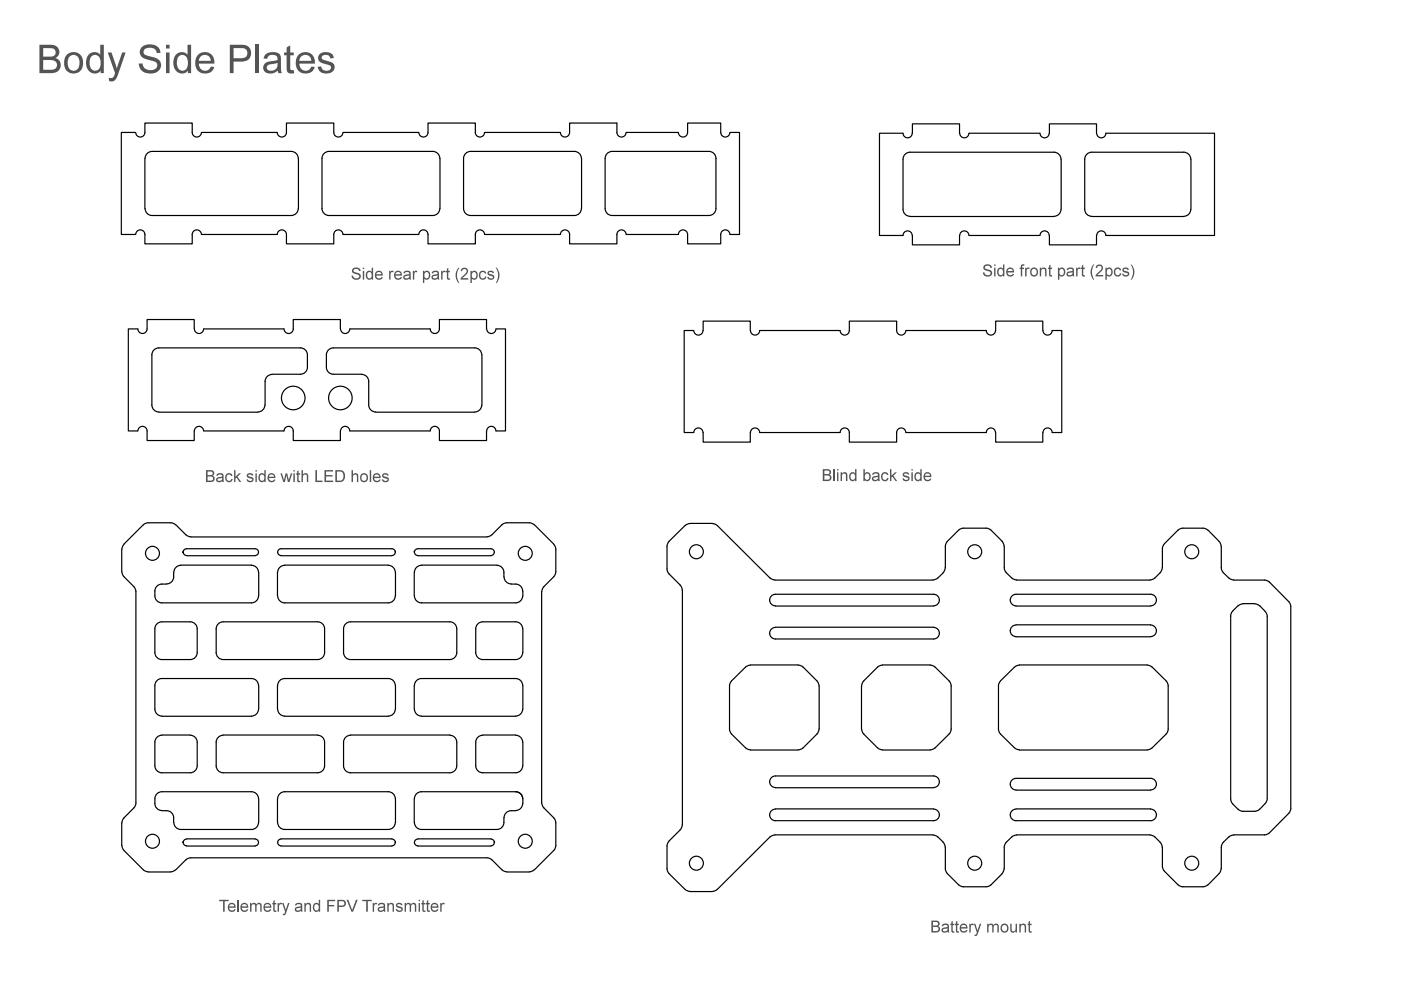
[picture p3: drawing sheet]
<svg xmlns="http://www.w3.org/2000/svg" width="297mm" height="210mm" viewBox="0 0 297 210" stroke-linecap="round" stroke-linejoin="round" font-family="sans-serif">
<g fill="none" stroke="#000" stroke-width=".25">
<path d="M28.7 28.1h-3v21.6h3M58.7 28.1h-16a.97 .97 0 0 1-1 1 .97 .97 0 0 1-.9-1v-2h-10.1v2a.97 .97 0 0 1-1 1 .97 .97 0 0 1-.9-1M63.2 33.6a1.48 1.48 0 0 0-1.4-1.5h-29.6a1.57 1.57 0 0 0-1.5 1.5l.1 10.6a1.48 1.48 0 0 0 1.4 1.5h29.6a1.48 1.48 0 0 0 1.4-1.5M63.3 33.6v10.6M72.7 28.1a.97 .97 0 0 1-1 1 .97 .97 0 0 1-.9-1v-2h-10.1v2a.97 .97 0 0 1-.9 1 .97 .97 0 0 1-1-1M72.8 28.1h16a.97 .97 0 0 0 1 1 .97 .97 0 0 0 .9-1v-2h10.1v2a.97 .97 0 0 0 1 1 .97 .97 0 0 0 .9-1M93.2 33.6a1.48 1.48 0 0 0-1.4-1.5h-22a1.48 1.48 0 0 0-1.5 1.5v10.6a1.48 1.48 0 0 0 1.5 1.5h22a1.48 1.48 0 0 0 1.4-1.5M93.3 33.6v10.6M102.8 28.1h16M123.3 33.6a1.48 1.48 0 0 0-1.5-1.5h-22a1.48 1.48 0 0 0-1.5 1.5v10.6a1.48 1.48 0 0 0 1.5 1.5h22a1.48 1.48 0 0 0 1.5-1.5M123.3 33.6v10.6M128.6 32.7l.7-.5 .5-.1h20.5a1.48 1.48 0 0 1 1.5 1.5v10.6a1.48 1.48 0 0 1-1.5 1.5h-20.5a1.48 1.48 0 0 1-1.5-1.5v-10.6z"/>
<path d="M132.7 28.1a.97 .97 0 0 1-.9 1 .97 .97 0 0 1-1-1v-2h-10v2a.97 .97 0 0 1-1 1 .97 .97 0 0 1-1-1M132.8 28.1h11M143.8 28.1a.97 .97 0 0 0 1 1 .97 .97 0 0 0 1-1v-2h7v2a.97 .97 0 0 0 1 1 .97 .97 0 0 0 1-1h2v21.6h-2a1 1 0 0 0-1-1 1 1 0 0 0-1 1v2h-7v-2a.97 .97 0 0 0-1-1 .97 .97 0 0 0-1 1M193.4 28.3a.97 .97 0 0 1-1 .9 .97 .97 0 0 1-.9-.9h-5v21.6h5a.97 .97 0 0 1 .9-.9 .97 .97 0 0 1 1 .9M193.4 28.3v-2h10v2M220.5 28.3h-15.1a.97 .97 0 0 1-.9 .9 .97 .97 0 0 1-1-.9M222.4 28.3a.97 .97 0 0 1-.9 .9 .97 .97 0 0 1-1-.9M222.5 28.3v-2h10v2M224.9 33.8a1.48 1.48 0 0 0-1.4-1.5h-30.6a1.48 1.48 0 0 0-1.4 1.5v10.6a1.48 1.48 0 0 0 1.4 1.5M225 33.8v10.6M232.5 28.3a.97 .97 0 0 0 1 .9 .97 .97 0 0 0 1-.9h23v21.6h-23a.97 .97 0 0 0-1-.9 .97 .97 0 0 0-1 .9M252.5 33.8a1.48 1.48 0 0 0-1.5-1.5h-19.5a1.48 1.48 0 0 0-1.5 1.5v10.6a1.48 1.48 0 0 0 1.5 1.5"/>
<path d="M252.5 33.8v10.6M58.7 49.7h-16a.97 .97 0 0 0-1-1 .97 .97 0 0 0-.9 1v2h-10.1v-2a.97 .97 0 0 0-1-1 .97 .97 0 0 0-.9 1M72.7 49.7a.97 .97 0 0 0-1-1 .97 .97 0 0 0-.9 1v2h-10.1v-2a.97 .97 0 0 0-.9-1 .97 .97 0 0 0-1 1M72.8 49.7h16a.97 .97 0 0 1 1-1 .97 .97 0 0 1 .9 1v2h10.1v-2a.97 .97 0 0 1 1-1 .97 .97 0 0 1 .9 1M102.8 49.7h16M132.7 49.7a.97 .97 0 0 0-.9-1 .97 .97 0 0 0-1 1v2h-10v-2a.97 .97 0 0 0-1-1 .97 .97 0 0 0-1 1M132.8 49.7h11M192.9 45.9h30.6M193.4 49.9v2h10v-2M220.5 49.9h-15.1a.97 .97 0 0 0-.9-.9 .97 .97 0 0 0-1 .9M222.4 49.9a.97 .97 0 0 0-.9-.9 .97 .97 0 0 0-1 .9M222.5 49.9v2h10v-2"/>
<path d="M224.9 44.4a1.48 1.48 0 0 1-1.4 1.5M231.5 45.9h19.5M252.5 44.4a1.48 1.48 0 0 1-1.5 1.5M29.2 69.7h-2v21.7h2M41.2 69.7v-2h-10v2a.97 .97 0 0 1-1 1 .97 .97 0 0 1-1-1M43.2 69.7a.97 .97 0 0 1-1 1 .97 .97 0 0 1-1-1M43.2 69.7h17M57.7 79.4a1.48 1.48 0 0 0-1.5 1.5v5a1.48 1.48 0 0 1-1.5 1.4M57.7 79.3h6a1.48 1.48 0 0 0 1.5-1.4v-2.7a1.48 1.48 0 0 0-1.5-1.4h-30a1.48 1.48 0 0 0-1.5 1.4v10.7a1.48 1.48 0 0 0 1.5 1.4M72.2 69.7v-2h-10v2a.97 .97 0 0 1-1 1 .97 .97 0 0 1-1-1M74.2 69.7a.97 .97 0 0 1-1 1 .97 .97 0 0 1-1-1M74.2 69.7h17"/>
<path d="M76.7 79.4a1.48 1.48 0 0 1 1.5 1.5v5a1.48 1.48 0 0 0 1.5 1.4M102.1 75.2a1.48 1.48 0 0 0-1.4-1.4h-30a1.48 1.48 0 0 0-1.5 1.4v2.7a1.48 1.48 0 0 0 1.5 1.4h6M102.2 75.2v10.7M103.2 69.7v-2h-10v2a.97 .97 0 0 1-1 1 .97 .97 0 0 1-1-1M103.2 69.7a1 1 0 0 0 1 1 1 1 0 0 0 1-1h2v21.7h-2.1a.97 .97 0 0 0-.9-1 .97 .97 0 0 0-1 1M147.1 70.1h-2v21.6h2M149 70.1a.97 .97 0 0 1-.9 .9 .97 .97 0 0 1-1-.9M149.1 70.1v-2h10v2M178.1 70.1h-17a.97 .97 0 0 1-1 .9 .97 .97 0 0 1-1-.9M192.1 70.1a.97 .97 0 0 1-1 .9 .97 .97 0 0 1-1-.9v-2h-10v2a.97 .97 0 0 1-1 .9 .97 .97 0 0 1-1-.9M192.1 70.1h17a.97 .97 0 0 0 1 .9 .97 .97 0 0 0 1-.9M211.1 70.1v-2h10v2"/>
<path d="M221.1 70.1a.97 .97 0 0 0 1 .9 .97 .97 0 0 0 1-.9h2v21.6h-2a.97 .97 0 0 0-1-1 .97 .97 0 0 0-1 1M33.7 87.4h21M41.2 91.4v2h-10v-2a.97 .97 0 0 0-1-1 .97 .97 0 0 0-1 1M43.2 91.4a.97 .97 0 0 0-1-1 .97 .97 0 0 0-1 1M43.2 91.4h17M72.2 91.4v2h-10v-2a.97 .97 0 0 0-1-1 .97 .97 0 0 0-1 1M74.2 91.4a.97 .97 0 0 0-1-1 .97 .97 0 0 0-1 1M74.2 91.4h17M79.7 87.4h21M102.1 85.9a1.48 1.48 0 0 1-1.4 1.4M103.2 91.4v2h-10v-2a.97 .97 0 0 0-1-1 .97 .97 0 0 0-1 1M149 91.7a.97 .97 0 0 0-.9-1 .97 .97 0 0 0-1 1"/>
<path d="M149.1 91.7v2h10v-2M178.1 91.7h-17a.97 .97 0 0 0-1-1 .97 .97 0 0 0-1 1M192.1 91.7a.97 .97 0 0 0-1-1 .97 .97 0 0 0-1 1v2h-10v-2a.97 .97 0 0 0-1-1 .97 .97 0 0 0-1 1M192.1 91.7h17a.97 .97 0 0 1 1-1 .97 .97 0 0 1 1 1M211.1 91.7v2h10v-2M25.8 116.5v4.7M26.3 115.4l-.3 .5-.1 .6M37.2 111.3l-.5-.3-.5-.2-5.3 .2-4.6 4.4M37.3 111.3l2.3 2.3 .9 .2M38.8 117.1h.1M39.6 117.8a.72 .72 0 0 1-.8-.7 .72 .72 0 0 1 .8-.8h14.5a.72 .72 0 0 1 .7 .8 .72 .72 0 0 1-.7 .7M39.6 117.8h14.5"/>
<path d="M40.5 113.8h62.7M59.6 117.8a.72 .72 0 0 1-.7-.7 .72 .72 0 0 1 .7-.8h23.5a.72 .72 0 0 1 .7 .8 .72 .72 0 0 1-.7 .7M59.6 117.8h23.5M83.8 117.1h.1M87.8 117.1h.1M88.6 117.8a.72 .72 0 0 1-.7-.7 .72 .72 0 0 1 .7-.8h15.5a.72 .72 0 0 1 .7 .8 .72 .72 0 0 1-.7 .7M88.6 117.8h15.5M104.3 113.4l-.5 .3-.6 .1M113.3 111.3l-.5-.3-.6-.2-5 .1-.8 .4-2.1 2.1M113.3 111.3l4.1 4.1M117.4 115.4l.3 .5 .1 .6v5l-.4 .8-2.1 2.1M141.9 114.8l-.4 .5-.1 .5v4.8l.1 .6 .4 .5"/>
<path d="M145.2 111.4l-3.4 3.4M145.2 111.4l1.1-.4h4.7l.6 .1 .5 .3M152.1 111.4l11.1 11.1M200.9 114.8l2.6-2.6 .8-.2 5.3 .1 2.9 2.7M200.9 114.8l-.4 .5-.1 .5v4.6l-.4 1M212.4 114.8l.4 .5 .1 .5M212.9 115.8l.1 4.9 .4 .7 1.1 1.1M256.1 112.4l-.5-.3-.6-.1h-4.2l-.6 .1-.4 .3-2.9 2.9-.3 .5-.1 4.6M256.1 112.4l2.4 2.4M258.5 114.8l.3 .5 .1 .5M258.9 115.8l.1 4.9 .4 .7 1.1 1.1M25.9 121.2l.2 .8 2.3 2.4"/>
<path d="M28.4 124.4l.3 .5 .1 .5v44.8l-.1 .6-.3 .5M33.1 132.4l.7-.5 .5-.1h6a1.48 1.48 0 0 1 1.5 1.5v5.1a1.48 1.48 0 0 1-1.5 1.4h-6a1.48 1.48 0 0 1-1.5-1.4v-5.1zM46.1 132.4l.7-.5 .5-.1h20a1.48 1.48 0 0 1 1.5 1.5v5.1a1.48 1.48 0 0 1-1.5 1.4h-20a1.48 1.48 0 0 1-1.5-1.4v-5.1zM54.8 121.3a1.55 1.55 0 0 0-1.5-1.5l-15 .1a1.48 1.48 0 0 0-1.4 1.4 2.01 2.01 0 0 1-1.1 2.4l-.5 .1a2.04 2.04 0 0 0-2.4 1.1 2.15 2.15 0 0 0 .9 2.8l19.5 .1a1.48 1.48 0 0 0 1.5-1.5M54.8 121.3v5M58.8 121.3v5M73.1 132.4l.8-.5 .4-.1h21.1a1.48 1.48 0 0 1 1.4 1.5v5.1a1.48 1.48 0 0 1-1.4 1.4h-21.1a1.48 1.48 0 0 1-1.5-1.4v-5.1zM83.8 126.3a1.48 1.48 0 0 1-1.5 1.5h-21.9a1.48 1.48 0 0 1-1.5-1.5M83.8 121.3a1.48 1.48 0 0 0-1.5-1.4l-21.9-.1a1.57 1.57 0 0 0-1.5 1.5M83.8 121.3v5M87.8 121.3v5M87.9 121.3a1.55 1.55 0 0 1 1.5-1.5l16 .1a1.48 1.48 0 0 1 1.4 1.4 2.01 2.01 0 0 0 1.1 2.4l.5 .1a1.93 1.93 0 0 1 2.3 1.1 2.15 2.15 0 0 1-.9 2.8l-20.4 .1a1.48 1.48 0 0 1-1.5-1.5"/>
<path d="M101.2 132.4l.7-.5 .4-.1h7a1.55 1.55 0 0 1 1.6 1.5l-.1 5.1a1.48 1.48 0 0 1-1.5 1.4h-7a1.48 1.48 0 0 1-1.4-1.4v-5.1zM115.3 124.4l-.5 1 .1 44.8 .1 .6 .3 .5M141.8 121.7l2.4 2.4M144.2 124.1l.3 .4 .1 .6M144.7 125.1v49.8M163.2 122.5l1.1 .5h33.5l.6-.2 .5-.3M164.4 128.5h33.5M164.4 133h33.5M164.4 128.5a1.23 1.23 0 0 1-1.2-1.3 1.23 1.23 0 0 1 1.2-1.2h33.5a1.23 1.23 0 0 1 1.3 1.2 1.23 1.23 0 0 1-1.3 1.3M164.4 133a1.23 1.23 0 0 0-1.2 1.3 1.23 1.23 0 0 0 1.2 1.2h33.5a1.23 1.23 0 0 0 1.3-1.2 1.23 1.23 0 0 0-1.3-1.3M200 121.4l-1.1 1.1M214.5 122.5l1 .5h28.3l.6-.2 .5-.3"/>
<path d="M215.4 128.5h28.6M215.4 132.5h28.6M215.4 135h28.6M215.4 132.5a1.23 1.23 0 0 0-1.2 1.2 1.23 1.23 0 0 0 1.2 1.3M215.4 128.5a1.23 1.23 0 0 1-1.2-1.3 1.23 1.23 0 0 1 1.2-1.2h28.6a1.23 1.23 0 0 1 1.2 1.2 1.23 1.23 0 0 1-1.2 1.3M244 132.5a1.23 1.23 0 0 1 1.2 1.2 1.23 1.23 0 0 1-1.2 1.3M246.4 120.4l-.2 .8-1.3 1.3M260.5 122.5l1.1 .5h6.5l.5 .1 .5 .3M262.5 128.4l-1.3 1.4-.3 .8 .1 39.1 .4 .7 1.6 1.5 3 .1 .6-.1 .5-.3M262.5 128.5l1.1-.5 2.7 .1 .8 .4M267.1 128.4l1.3 1.5 .3 .8v38.6l-.3 .8-1.3 1.5M269.1 123.4l4.1 4.2 .4 .5 .1 .5v42.8l-.1 .5-.4 .5-4.1 4.2"/>
<path d="M34.3 155.9a1.48 1.48 0 0 0-1.5 1.5v5a1.48 1.48 0 0 0 1.5 1.4h6a1.48 1.48 0 0 0 1.5-1.4v-5a1.48 1.48 0 0 0-1.5-1.5M34.3 151.9h19M34.3 155.8h6M47.3 155.9a1.48 1.48 0 0 0-1.5 1.5v5a1.48 1.48 0 0 0 1.5 1.4h20a1.48 1.48 0 0 0 1.5-1.4v-5a1.48 1.48 0 0 0-1.5-1.5M47.3 155.8h20M54.8 145.3a1.48 1.48 0 0 0-1.5-1.4h-19a1.48 1.48 0 0 0-1.5 1.4v5a1.48 1.48 0 0 0 1.5 1.5M54.8 150.3a1.48 1.48 0 0 1-1.5 1.5M54.8 145.3v5M58.8 145.3v5M58.9 150.3a1.48 1.48 0 0 0 1.5 1.5M60.4 151.9h21.9M74.3 155.9a1.48 1.48 0 0 0-1.5 1.5v5a1.48 1.48 0 0 0 1.5 1.4h21.1a1.48 1.48 0 0 0 1.4-1.4v-5a1.48 1.48 0 0 0-1.4-1.5"/>
<path d="M74.3 155.8h21.1M83.8 150.3a1.48 1.48 0 0 1-1.5 1.5M83.8 145.3a1.48 1.48 0 0 0-1.5-1.4h-21.9a1.48 1.48 0 0 0-1.5 1.4M83.8 145.3v5M87.8 145.3v5M87.9 150.3a1.48 1.48 0 0 0 1.5 1.5M87.9 145.3a1.48 1.48 0 0 1 1.5-1.4h19.9a1.55 1.55 0 0 1 1.6 1.4l-.1 5a1.48 1.48 0 0 1-1.5 1.5M89.4 151.9h19.9M102.3 155.9a1.48 1.48 0 0 0-1.4 1.5v5a1.48 1.48 0 0 0 1.4 1.4h7a1.48 1.48 0 0 0 1.5-1.4l.1-5a1.57 1.57 0 0 0-1.6-1.5M102.3 155.8h7M159.1 159h10.1M159.1 141h10.1"/>
<path d="M159.1 141l-1 .4-3 3-.3 .5-.1 .5v9.2l.1 .5 3.3 3.5 1 .4M169.2 141l1.1 .4 2.9 3 .3 .5 .1 .5M173.6 154.6l-.4 1-2.9 2.9-.5 .4-.6 .1M173.7 145.4v9.2M182.7 145.4v9.2M182.7 154.6l.1 .5 .3 .5 2.9 3 1.1 .4M187.1 141l-.6 .1-.4 .4-3 2.9-.4 1M187.1 159h10.1M187.1 141h10.1M197.2 141l.6 .1 .5 .4 2.9 2.9M201.2 144.4l.3 .5 .2 .5v9.2l-.2 .5-.3 .5M201.2 155.6l-2.9 2.9-.5 .4-.6 .1"/>
<path d="M216.1 141l-.5 .1-.5 .4-3 2.9-.3 .5-.1 .5v9.2l.1 .5 .3 .5 3 3 1 .4M216.1 159h27.1M216.1 141h27.1M243.2 141l.6 .1 .5 .4 3 2.9 .4 1v9.2l-.1 .5-3.3 3.5-1.1 .4M25.8 174.5v4.8M25.9 179.3l.1 .5 .3 .5 4.1 4.1 1 .4M28.4 171.3l-2.3 2.3-.2 .9M34.3 171.9a1.96 1.96 0 0 1 2.4 1l.1 .5a2.04 2.04 0 0 0 1.1 2.4l15.4 .1a1.48 1.48 0 0 0 1.5-1.5M38.8 178.6h.1M39.6 177.9a.72 .72 0 0 0-.8 .7 .72 .72 0 0 0 .8 .7M39.6 177.9h14.5M39.6 179.4h14.5"/>
<path d="M54.1 177.9a.72 .72 0 0 1 .7 .7 .72 .72 0 0 1-.7 .7M54.8 169.3a1.48 1.48 0 0 0-1.5-1.4h-19a1.48 1.48 0 0 0-1.5 1.4 1.96 1.96 0 0 0 1 2.5h.5M54.8 169.3v5.1M58.8 169.3v5.1M59.6 177.9a.72 .72 0 0 0-.7 .7 .72 .72 0 0 0 .7 .7M59.6 177.9h23.5M59.6 179.4h23.5M83.1 177.9a.72 .72 0 0 1 .7 .7 .72 .72 0 0 1-.7 .7M83.8 174.4a1.48 1.48 0 0 1-1.5 1.5h-21.9a1.48 1.48 0 0 1-1.5-1.5M83.8 169.3a1.48 1.48 0 0 0-1.5-1.4h-21.9a1.48 1.48 0 0 0-1.5 1.4M83.8 178.6h.1M83.8 169.3v5.1"/>
<path d="M87.8 169.3v5.1M87.9 169.3a1.48 1.48 0 0 1 1.5-1.4h19.9a1.48 1.48 0 0 1 1.5 1.4v1.1a1.48 1.48 0 0 1-1.5 1.4M88.6 177.9a.72 .72 0 0 0-.7 .7 .72 .72 0 0 0 .7 .7M88.6 177.9h15.5M88.6 179.4h15.5M104.1 177.9a.72 .72 0 0 1 .7 .7 .72 .72 0 0 1-.7 .7M104.8 178.6h.1M109.3 171.9a1.93 1.93 0 0 0-2.3 1l-.2 .5a1.96 1.96 0 0 1-1 2.4l-16.4 .1a1.48 1.48 0 0 1-1.5-1.5M115.3 171.3l2.4 2.6 .1 5.6-.4 .8-4.1 4.1M144.2 176l-2.7 2.8-.1 5.4 .1 .5 .4 .5 3.3 3.4M144.6 174.9l-.1 .6-.3 .4M163.2 177.5l-11.1 11.1"/>
<path d="M163.2 177.5l.5-.3 .6-.1 33.5-.1 .8 .3 1.4 1.3M163.7 171.8l.7-.3h33.5a1.23 1.23 0 0 1 1.3 1.3 1.23 1.23 0 0 1-1.3 1.2h-33.5a1.23 1.23 0 0 1-1.2-.8 1.23 1.23 0 0 1 .5-1.4zM164.4 167h33.5M164.4 167a1.23 1.23 0 0 1-1.2-1.3 1.23 1.23 0 0 1 1.2-1.2h33.5a1.23 1.23 0 0 1 1.3 1.2 1.23 1.23 0 0 1-1.3 1.3M200 178.6l.4 .7v4.9l.1 .5 .4 .5M214.4 172.1l1-.6h28.6a1.23 1.23 0 0 1 1.2 1.3 1.23 1.23 0 0 1-1.2 1.2h-28.6a1.23 1.23 0 0 1-1.1-.7 1.23 1.23 0 0 1 .1-1.2zM215.4 167.5h28.6M215.4 167.5a1.23 1.23 0 0 1-1.2-1.2 1.23 1.23 0 0 1 1.2-1.3h28.6a1.23 1.23 0 0 1 1.2 1.3 1.23 1.23 0 0 1-1.2 1.2M246.4 179.6l-.4-1-1.4-1.3-.8-.3-28.5 .1-.8 .4-1.5 1.6-.1 5.1M246.5 179.6l.1 4.6 3.2 3.4 1 .4h4.2l.6-.1 .5-.3M269.1 176.6l-.7 .4-6.8 .1-1.1 .4-1.1 1.1-.4 .7-.1 4.9M31.4 184.9h4.8"/>
<path d="M37.2 184.4l-.5 .3-.5 .1M39.4 182.3l-2.1 2.1M104.3 182.3l-.5-.3-.6-.1h-62.7l-.6 .1-.5 .3M104.3 182.3l2.3 2.3 .9 .2M107.5 184.9h4.7M113.3 184.4l-.5 .3-.6 .1M145.2 188.6l.5 .3 .6 .1h4.7l1.1-.4M200.9 185.2l2.6 2.6 .8 .2 5.3-.1 2.9-2.7M212.9 184.2l-.1 .5-.4 .5M258.9 184.2l-.3 .8-2.5 2.6"/>
<circle cx="62.2" cy="84.4" r="2.5"/>
<circle cx="72.2" cy="84.4" r="2.5"/>
<circle cx="32.3" cy="117.3" r="1.48"/>
<circle cx="111.4" cy="117.3" r="1.48"/>
<circle cx="147.6" cy="117" r="1.48"/>
<circle cx="206.7" cy="117" r="1.48"/>
<circle cx="252.7" cy="117" r="1.48"/>
<circle cx="32.3" cy="178.4" r="1.48"/>
<circle cx="111.4" cy="178.4" r="1.48"/>
<circle cx="147.6" cy="183" r="1.48"/>
<circle cx="206.7" cy="183" r="1.48"/>
<circle cx="252.7" cy="183" r="1.48"/>
</g>
<g fill="#545454">
<path d="M22.8 11.1h.8l1.2 3.5 1.1-3.5h.7l-1.5 4.5a1.77 1.77 0 0 1-1.6 1.7l-.4-.1v-.7a.98 .98 0 0 0 1.3-1z"/>
<path d="M30.1 10a2.51 2.51 0 0 1 3.8 .7l.1 .5-.8 .1a1.54 1.54 0 0 0-1.2-1.2 1.54 1.54 0 0 0-1.5 .7v.4l.2 .3 .7 .4a3.4 3.4 0 0 1 2.6 1.3 1.96 1.96 0 0 1-2.4 2.4 2.1 2.1 0 0 1-2.2-2.1l.8-.1a1.68 1.68 0 0 0 1.4 1.5 1.68 1.68 0 0 0 1.7-.9 1.13 1.13 0 0 0-1.3-1.2 2.35 2.35 0 0 1-2.4-1.7l.1-.6z"/>
<path d="M54.2 9.5h.8v6h-.8z"/>
<path d="M60.8 10.1l.7-.5v1.5h.8v.6h-.8v2.6a.52 .52 0 0 0 .2 .5 .52 .52 0 0 0 .6 .1l.1 .6a1.09 1.09 0 0 1-1.3-.1 1.09 1.09 0 0 1-.3-1.2v-2.5h-.6v-.6h.6z"/>
<path d="M67.8 11.5a2.07 2.07 0 0 1 2.8 .3l.2 .5-.8 .1a.98 .98 0 0 0-.8-.8 .98 .98 0 0 0-1 .6 1.33 1.33 0 0 0 1.3 .8 1.27 1.27 0 0 1 1.3 .7 1.27 1.27 0 0 1-.2 1.4 1.97 1.97 0 0 1-3.2-.9l.7-.1a1.09 1.09 0 0 0 1 .9 1.09 1.09 0 0 0 1.1-.7l-.1-.3-.5-.3a2.77 2.77 0 0 1-2.1-1v-.6z"/>
<path d="M74.9 56.9a1.02 1.02 0 0 1 1.6 .6h-.4a.58 .58 0 0 0-.6-.5 .58 .58 0 0 0-.5 .5l.1 .2a1.42 1.42 0 0 1 1.4 .9 1 1 0 0 1-1 .7 1 1 0 0 1-1-.9h.4a.63 .63 0 0 0 .6 .7 .63 .63 0 0 0 .6-.7l-.3-.2a.94 .94 0 0 1-1.1-1.1z"/>
<path d="M82.5 57.4h.3v.3l.2-.3h.3l.2 .1-.1 .3a.4 .4 0 0 0-.5 0 .4 .4 0 0 0-.1 .5v1h-.3z"/>
<path d="M87.5 57.4h.3v.3l.2-.3h.3l.2 .1-.1 .3a.4 .4 0 0 0-.5 0 .4 .4 0 0 0-.1 .5v1h-.3z"/>
<path d="M93.5 57.4h.3v.3l.2-.3h.3l.2 .1-.1 .3a.4 .4 0 0 0-.5 0 .4 .4 0 0 0-.1 .5v1h-.3z"/>
<path d="M94.7 57l.3-.2v.6h.4v.3h-.4v1.1l.1 .2h.3v.3a.46 .46 0 0 1-.5 0 .46 .46 0 0 1-.2-.5v-1.1h-.2v-.3h.2z"/>
<path d="M97.2 56.8h.2l-.3 .5a2.83 2.83 0 0 0 .3 2.7h-.2a2.53 2.53 0 0 1 0-3.2z"/>
<path d="M97.9 56.9a.83 .83 0 0 1 1.3 .2 .83 .83 0 0 1-.5 1.2l-.7 .7h1.3v.3h-1.7l.4-.7a1.62 1.62 0 0 0 .9-1.3l-.4-.3-.4 .2-.1 .3h-.3z"/>
<path d="M101.8 57.6a.77 .77 0 0 1 1.3 .4h-.3a.55 .55 0 0 0-.8-.2 .55 .55 0 0 0-.1 .8 .5 .5 0 0 0 .4 .4 .5 .5 0 0 0 .5-.4h.3a.85 .85 0 0 1-1.1 .6 .85 .85 0 0 1-.4-1.2z"/>
<path d="M103.5 57.6a.78 .78 0 0 1 1.2 .3h-.3a.36 .36 0 0 0-.4-.3 .36 .36 0 0 0-.3 .4l.2 .1a.69 .69 0 0 1 .7 .2 .69 .69 0 0 1 .1 .7 .81 .81 0 0 1-.8 .3 .81 .81 0 0 1-.6-.6h.3a.41 .41 0 0 0 .4 .4 .41 .41 0 0 0 .4-.5h-.1a.71 .71 0 0 1-.9-.9z"/>
<path d="M105.1 56.8h.2a2.53 2.53 0 0 1 0 3.2h-.2a2.87 2.87 0 0 0 0-3.2z"/>
<path d="M208.7 56.2a1.02 1.02 0 0 1 1.6 .6h-.3a.58 .58 0 0 0-.6-.5 .58 .58 0 0 0-.6 .5l.2 .2a1.42 1.42 0 0 1 1.4 .9 1 1 0 0 1-1.1 .7 1 1 0 0 1-.9-.8h.3a.62 .62 0 0 0 .7 .6 .62 .62 0 0 0 .6-.7l-.3-.2a.94 .94 0 0 1-1.1-1.1z"/>
<path d="M216.5 56.2l.7-.1v.2l-.5 .2v.3h.4v.2h-.4v1.6h-.3v-1.6h-.2v-.2h.2z"/>
<path d="M217.4 56.8h.2v.2l.2-.2 .4-.1 .1 .1-.1 .3a.4 .4 0 0 0-.5 0 .4 .4 0 0 0-.1 .5v1h-.2z"/>
<path d="M220.5 56.8h.2v.2a.61 .61 0 0 1 .8-.3 .61 .61 0 0 1 .4 .8v1.1h-.3v-1.1a.44 .44 0 0 0-.5-.5 .44 .44 0 0 0-.4 .6v1h-.2z"/>
<path d="M222.4 56.3l.3-.2v.7h.4v.2h-.4v1.1l.1 .2h.3v.3a.46 .46 0 0 1-.5 0 .46 .46 0 0 1-.2-.5v-1.1h-.2v-.2h.2z"/>
<path d="M228.2 56.8h.2v.2l.2-.2 .4-.1 .1 .1-.1 .3a.4 .4 0 0 0-.5 0 .4 .4 0 0 0 0 .5v1h-.3z"/>
<path d="M229.4 56.3l.3-.2v.7h.3v.2h-.3v1.1v.2h.3v.3a.46 .46 0 0 1-.5 0 .46 .46 0 0 1-.1-.5v-1.1h-.2v-.2h.2z"/>
<path d="M231.8 56.1h.2l-.3 .5a2.83 2.83 0 0 0 .3 2.7h-.2a2.53 2.53 0 0 1 0-3.2z"/>
<path d="M232.5 56.3a.83 .83 0 0 1 1.3 .2 .83 .83 0 0 1-.4 1.2l-.7 .6h1.2v.3h-1.6l.3-.7a1.61 1.61 0 0 0 .9-1.3l-.4-.2-.4 .1-.1 .3h-.3z"/>
<path d="M236.4 56.9a.77 .77 0 0 1 1.3 .4h-.3a.55 .55 0 0 0-.8-.2 .55 .55 0 0 0-.1 .8 .5 .5 0 0 0 .4 .5 .5 .5 0 0 0 .6-.5l.3 .1a.85 .85 0 0 1-1.2 .6 .85 .85 0 0 1-.4-1.3z"/>
<path d="M238.1 56.9a.78 .78 0 0 1 1.2 .3l-.3 .1a.36 .36 0 0 0-.4-.4 .36 .36 0 0 0-.3 .5h.2a.69 .69 0 0 1 .7 .2 .69 .69 0 0 1 .1 .8 .81 .81 0 0 1-.8 .2 .81 .81 0 0 1-.6-.5l.3-.1a.41 .41 0 0 0 .5 .4 .41 .41 0 0 0 .3-.5h-.1a.71 .71 0 0 1-.9-.9z"/>
<path d="M239.7 56.1h.2a2.53 2.53 0 0 1 0 3.2h-.2a2.87 2.87 0 0 0 0-3.2z"/>
<path d="M8.4 9.5h2.2a1.53 1.53 0 0 1 1.8 .9 1.53 1.53 0 0 1-.7 1.9 1.64 1.64 0 0 1 1.1 1.9 1.64 1.64 0 0 1-1.8 1.3h-2.6zM9.2 10.2v1.8h1.2a.95 .95 0 0 0 1.4-.7 .95 .95 0 0 0-1.1-1.1zM9.2 12.7v2.1h1.5a1.06 1.06 0 0 0 1.4-.9 1.06 1.06 0 0 0-1.2-1.2z"/>
<path d="M14.3 11.5a2.07 2.07 0 0 1 2.4-.1 2.07 2.07 0 0 1 .9 2.3 2.01 2.01 0 0 1-2.2 1.9 2.01 2.01 0 0 1-1.8-2.3l.1-.8zM14.7 12.1a1.81 1.81 0 0 0 .9 2.9 1.51 1.51 0 0 0 1.2-2.1 1.22 1.22 0 0 0-.7-1.2 1.22 1.22 0 0 0-1.4 .4z"/>
<path d="M18.9 11.5a1.62 1.62 0 0 1 2.4 .1v-2.1h.7v6h-.7v-.5a1.82 1.82 0 0 1-2.1 .3 1.82 1.82 0 0 1-1-2l.3-1.2zM19.3 12a2.09 2.09 0 0 0 .6 3 1.28 1.28 0 0 0 1.4-1.6 1.28 1.28 0 0 0-.3-1.4 1.28 1.28 0 0 0-1.4-.2z"/>
<path d="M35.2 9.5h.8v.8h-.8zM35.2 11.1h.8v4.4h-.8z"/>
<path d="M37.4 11.5a1.62 1.62 0 0 1 2.4 .1v-2.1h.7v6h-.7v-.5a1.82 1.82 0 0 1-2.1 .3 1.82 1.82 0 0 1-1-2l.3-1.2zM37.8 12a2.09 2.09 0 0 0 .6 3 1.28 1.28 0 0 0 1.4-1.6 1.28 1.28 0 0 0-.3-1.4 1.28 1.28 0 0 0-1.4-.2z"/>
<path d="M42 11.7a2.05 2.05 0 0 1 2.4-.4 2.05 2.05 0 0 1 1.1 2.2h-3.4a1.32 1.32 0 0 0 1 1.5 1.32 1.32 0 0 0 1.6-.9l.7 .1a2.14 2.14 0 0 1-2.8 1.2 2.14 2.14 0 0 1-1.1-2.8zM42.6 12l-.5 .9h2.6a1.27 1.27 0 0 0-.8-1.2 1.27 1.27 0 0 0-1.3 .3z"/>
<path d="M48.7 9.5h2.3a1.84 1.84 0 0 1 2.3 1.7 1.84 1.84 0 0 1-2.3 1.9h-1.5v2.4h-.8zM49.5 10.2v2.2h1.5a1.11 1.11 0 0 0 1.5-1.1 1.11 1.11 0 0 0-1.5-1.1z"/>
<path d="M56.4 11.5a2.26 2.26 0 0 1 3.1 .3l.1 3 .2 .7h-.8l-.1-.5a1.97 1.97 0 0 1-3-.2 1.44 1.44 0 0 1 1.6-1.8l.8-.1a.56 .56 0 0 0 .6-.5 .56 .56 0 0 0-.5-.7 1.18 1.18 0 0 0-1.8 .8l-.7-.1zM56.8 13.8a.75 .75 0 0 0 0 1 .75 .75 0 0 0 .9 .2 1.32 1.32 0 0 0 1.2-1.7z"/>
<path d="M63.3 11.7a2.05 2.05 0 0 1 2.4-.4 2.05 2.05 0 0 1 1.1 2.2h-3.3a1.32 1.32 0 0 0 .9 1.5 1.32 1.32 0 0 0 1.6-.9l.7 .1a2.14 2.14 0 0 1-2.8 1.2 2.14 2.14 0 0 1-1.1-2.8zM63.9 12l-.4 .9h2.5a1.27 1.27 0 0 0-.8-1.2 1.27 1.27 0 0 0-1.3 .3z"/>
<path d="M76.9 56.8h.3v.2h-.3zM76.9 57.4h.3v1.9h-.3z"/>
<path d="M77.8 57.6l.5-.2 .5 .3v-.9h.3v2.5h-.3v-.3a.79 .79 0 0 1-1.1 .1 .79 .79 0 0 1-.1-1.1zM78 57.8a.62 .62 0 0 0-.1 .9 .62 .62 0 0 0 .8 .2 .62 .62 0 0 0 .1-.9 .62 .62 0 0 0-.8-.2z"/>
<path d="M79.7 57.6a.85 .85 0 0 1 1-.1 .85 .85 0 0 1 .5 .9h-1.4a.58 .58 0 0 0 .4 .6 .58 .58 0 0 0 .7-.3l.3 .1a.92 .92 0 0 1-1.4 .4 .92 .92 0 0 1-.2-1.4zM79.9 57.8l-.1 .3h1.1l-.4-.4z"/>
<path d="M83.8 57.6a.85 .85 0 0 1 1-.1 .85 .85 0 0 1 .4 .9h-1.4a.58 .58 0 0 0 .5 .6 .58 .58 0 0 0 .6-.3l.3 .1a.92 .92 0 0 1-1.3 .4 .92 .92 0 0 1-.2-1.4zM84 57.8l-.2 .3h1.1l-.3-.4z"/>
<path d="M85.7 57.6a.83 .83 0 0 1 1-.2 .83 .83 0 0 1 .4 1.1l.1 .8h-.3l-.1-.2a.66 .66 0 0 1-.9 .2 .66 .66 0 0 1-.3-.9l1.2-.3a.49 .49 0 0 0-.5-.5 .49 .49 0 0 0-.5 .4l-.3-.1zM85.8 58.6v.1a.52 .52 0 0 0 .6 .3 .52 .52 0 0 0 .4-.6z"/>
<path d="M89.7 57.4h.3v.3a.75 .75 0 0 1 1-.1 .75 .75 0 0 1 .2 .9 .72 .72 0 0 1-.4 .7 .72 .72 0 0 1-.8-.1v.9h-.3zM90.1 57.9a.61 .61 0 0 0-.1 .8 .61 .61 0 0 0 .8 .2 .61 .61 0 0 0 .1-.9 .61 .61 0 0 0-.8-.1z"/>
<path d="M91.7 57.6a.83 .83 0 0 1 1-.2 .83 .83 0 0 1 .4 1.1l.1 .8h-.3l-.1-.2a.66 .66 0 0 1-.9 .2 .66 .66 0 0 1-.3-.9l1.2-.3a.49 .49 0 0 0-.5-.5 .49 .49 0 0 0-.5 .4l-.3-.1zM91.8 58.6v.1a.52 .52 0 0 0 .6 .3 .52 .52 0 0 0 .4-.6z"/>
<path d="M99.7 57.4h.3v.3a.75 .75 0 0 1 1-.1 .75 .75 0 0 1 .3 .9 .72 .72 0 0 1-.5 .7 .72 .72 0 0 1-.8-.1v.9h-.3zM100.2 57.9a.61 .61 0 0 0-.2 .8 .61 .61 0 0 0 .9 .2 .61 .61 0 0 0 .1-.9 .61 .61 0 0 0-.8-.1z"/>
<path d="M210.8 56.1h.3v.3h-.3zM210.8 56.8h.3v1.8h-.3z"/>
<path d="M211.7 56.9l.5-.2 .5 .3v-.9h.3v2.5h-.3v-.3a.79 .79 0 0 1-1.1 .1 .79 .79 0 0 1-.2-1.1zM211.8 57.2a.62 .62 0 0 0-.1 .8 .62 .62 0 0 0 .8 .2 .62 .62 0 0 0 .1-.8 .62 .62 0 0 0-.8-.2z"/>
<path d="M213.6 57a.85 .85 0 0 1 1-.2 .85 .85 0 0 1 .4 1h-1.4a.58 .58 0 0 0 .5 .5 .58 .58 0 0 0 .6-.2h.3a.92 .92 0 0 1-1.3 .4 .92 .92 0 0 1-.3-1.3zM213.8 57.1l-.2 .4h1.1l-.4-.5z"/>
<path d="M218.7 56.9a.91 .91 0 0 1 1.2 .2 .91 .91 0 0 1-.1 1.3 .91 .91 0 0 1-1.3-.2l-.1-.8zM218.8 57.2a.62 .62 0 0 0 0 .9 .62 .62 0 0 0 .9-.1 .62 .62 0 0 0 0-.8 .62 .62 0 0 0-.9 0z"/>
<path d="M224.3 56.8h.3v.2a.75 .75 0 0 1 1-.1 .75 .75 0 0 1 .2 .9 .72 .72 0 0 1-.4 .8 .72 .72 0 0 1-.8-.2v.9h-.3zM224.7 57.2a.61 .61 0 0 0-.1 .8 .61 .61 0 0 0 .8 .2 .61 .61 0 0 0 .2-.8 .61 .61 0 0 0-.9-.2z"/>
<path d="M226.3 57a.83 .83 0 0 1 1.1-.2 .83 .83 0 0 1 .3 1l.1 .8h-.3l-.1-.2a.66 .66 0 0 1-.9 .3 .66 .66 0 0 1-.3-.9l1.2-.4a.49 .49 0 0 0-.4-.4 .49 .49 0 0 0-.6 .3h-.3zM226.4 58a.52 .52 0 0 0 .6 .3 .52 .52 0 0 0 .4-.6z"/>
<path d="M234.4 56.8h.3v.2a.75 .75 0 0 1 .9-.1 .75 .75 0 0 1 .3 .9 .72 .72 0 0 1-.4 .8 .72 .72 0 0 1-.8-.2v.9h-.3zM234.8 57.2a.61 .61 0 0 0-.1 .8 .61 .61 0 0 0 .8 .2 .61 .61 0 0 0 .1-.8 .61 .61 0 0 0-.8-.2z"/>
<path d="M174.4 99.5h1a.64 .64 0 0 1 .7 .3 .64 .64 0 0 1-.3 .8 .72 .72 0 0 1 .4 .9 .72 .72 0 0 1-.8 .5h-1zM174.8 99.8v.7h.5a.41 .41 0 0 0 .6-.4 .41 .41 0 0 0-.6-.3zM174.8 100.8v.9h.6a.46 .46 0 0 0 .6-.5 .46 .46 0 0 0-.7-.4z"/>
</g>
<path d="M176.9 99.5v2.5" fill="none" stroke="#545454" stroke-width=".29"/>
<g fill="#545454">
<path d="M178.2 100.1h.3v.3a.62 .62 0 0 1 .8-.3 .62 .62 0 0 1 .4 .8v1.1h-.3v-1.1a.44 .44 0 0 0-.5-.5 .44 .44 0 0 0-.4 .6v1h-.3z"/>
<path d="M187.1 100.3a.77 .77 0 0 1 1.3 .4h-.3a.55 .55 0 0 0-.8-.2 .55 .55 0 0 0-.2 .8 .5 .5 0 0 0 .5 .4 .5 .5 0 0 0 .5-.4l.3 .1a.86 .86 0 0 1-1.2 .6 .86 .86 0 0 1-.4-1.3z"/>
<path d="M188.7 99.5h.3v1.4l.8-.8h.4l-.8 .7 .8 1.2h-.3l-.7-1-.2 .3v.7h-.3z"/>
<path d="M191.5 100.3a.78 .78 0 0 1 1.3 .3h-.3a.36 .36 0 0 0-.4-.3 .36 .36 0 0 0-.3 .4l.1 .1a.69 .69 0 0 1 .7 .2 .69 .69 0 0 1 .2 .7 .81 .81 0 0 1-.8 .3 .81 .81 0 0 1-.7-.6h.3a.41 .41 0 0 0 .5 .4 .41 .41 0 0 0 .4-.5h-.2a.71 .71 0 0 1-.9-.9z"/>
<path d="M48 100.5a.77 .77 0 0 1 1.3 .4h-.3a.55 .55 0 0 0-.8-.2 .55 .55 0 0 0-.2 .8 .5 .5 0 0 0 .5 .5 .5 .5 0 0 0 .5-.5l.3 .1a.85 .85 0 0 1-1.1 .6 .85 .85 0 0 1-.4-1.3z"/>
<path d="M49.6 99.7h.3v1.4l.8-.7h.4l-.7 .7 .7 1.1h-.3l-.7-.9-.2 .2v.7h-.3z"/>
<path d="M52.4 100.5a.78 .78 0 0 1 1.3 .3l-.3 .1a.36 .36 0 0 0-.4-.4 .36 .36 0 0 0-.3 .5h.2a.69 .69 0 0 1 .7 .2 .69 .69 0 0 1 .1 .8 .81 .81 0 0 1-.8 .2 .81 .81 0 0 1-.6-.5l.3-.1a.41 .41 0 0 0 .4 .4 .41 .41 0 0 0 .4-.5h-.1a.71 .71 0 0 1-.9-.9z"/>
<path d="M59.5 100.4h.3l.4 1.4 .4-1.4h.3l.3 1.4 .5-1.4h.3l-.6 1.8h-.4l-.3-1.4-.3 1.4h-.3z"/>
<path d="M63 99.9l.3-.2v.7h.3v.2h-.3v1.1l.1 .2h.2l.1 .3a.46 .46 0 0 1-.5 0 .46 .46 0 0 1-.2-.5v-1.1h-.2v-.2h.2z"/>
<path d="M63.9 99.7h.3v.9a.62 .62 0 0 1 .8-.3 .62 .62 0 0 1 .4 .7v1.2h-.3v-1.1a.43 .43 0 0 0-.6-.5 .43 .43 0 0 0-.3 .6v1h-.3z"/>
<path d="M66.9 99.7h.3v2.2h1.2v.3h-1.5z"/>
<path d="M68.8 99.7h1.8v.3h-1.5v.7h1.4v.3h-1.4v.9h1.5v.3h-1.8z"/>
<path d="M74.5 99.7h.3v.9a.62 .62 0 0 1 .8-.3 .62 .62 0 0 1 .4 .7v1.2h-.3v-1.1a.43 .43 0 0 0-.5-.5 .43 .43 0 0 0-.4 .6v1h-.3z"/>
<path d="M177.5 99.5h.3v.3h-.3zM177.5 100.1h.3v1.9h-.3z"/>
<path d="M180.3 100.3l.5-.2 .5 .3v-.9h.3v2.5h-.3v-.3a.79 .79 0 0 1-1.1 .1 .79 .79 0 0 1-.1-1.1zM180.5 100.6a.62 .62 0 0 0-.2 .8 .62 .62 0 0 0 .9 .2 .62 .62 0 0 0 .1-.8 .62 .62 0 0 0-.8-.2z"/>
<path d="M183.1 99.5h.3v.9a.79 .79 0 0 1 1-.1 .79 .79 0 0 1 .2 1 .68 .68 0 0 1-.5 .7 .68 .68 0 0 1-.7-.3v.3h-.3zM183.5 100.6a.61 .61 0 0 0-.1 .8 .61 .61 0 0 0 .8 .2 .61 .61 0 0 0 .1-.8 .61 .61 0 0 0-.8-.2z"/>
<path d="M185 100.3a.83 .83 0 0 1 1.1-.1 .83 .83 0 0 1 .4 1v.8h-.2l-.1-.2a.66 .66 0 0 1-.9 .3 .66 .66 0 0 1-.3-.9l1.2-.4a.5 .5 0 0 0-.5-.4 .5 .5 0 0 0-.5 .3l-.3-.1zM185.2 101.4a.53 .53 0 0 0 .6 .3 .53 .53 0 0 0 .4-.6z"/>
<path d="M193.2 99.5h.3v.3h-.3zM193.2 100.1h.3v1.9h-.3z"/>
<path d="M194.1 100.3l.5-.2 .5 .3v-.9h.3v2.5h-.3v-.3a.79 .79 0 0 1-1 .1 .79 .79 0 0 1-.2-1.1zM194.3 100.6a.62 .62 0 0 0-.1 .8 .62 .62 0 0 0 .8 .2 .62 .62 0 0 0 .1-.8 .62 .62 0 0 0-.8-.2z"/>
<path d="M196 100.4a.85 .85 0 0 1 1.1-.2 .85 .85 0 0 1 .4 1h-1.4a.58 .58 0 0 0 .4 .5 .58 .58 0 0 0 .7-.3l.3 .1a.92 .92 0 0 1-1.3 .4 .92 .92 0 0 1-.3-1.3zM196.3 100.5l-.2 .4h1.1l-.4-.5z"/>
<path d="M43.7 99.7h.9a.64 .64 0 0 1 .8 .4 .64 .64 0 0 1-.3 .8 .72 .72 0 0 1 .4 .9 .72 .72 0 0 1-.9 .4h-.9zM44 100v.7h.5a.41 .41 0 0 0 .6-.4 .41 .41 0 0 0-.6-.3zM44 101v.9h.6a.46 .46 0 0 0 .6-.5 .46 .46 0 0 0-.6-.4z"/>
<path d="M46 100.6a.83 .83 0 0 1 1.1-.2 .83 .83 0 0 1 .3 1l.1 .8h-.3l-.1-.2a.66 .66 0 0 1-.9 .3 .66 .66 0 0 1-.3-.9l1.2-.4a.49 .49 0 0 0-.4-.4 .49 .49 0 0 0-.6 .3h-.2zM46.2 101.6h-.1a.52 .52 0 0 0 .7 .3 .52 .52 0 0 0 .3-.6z"/>
<path d="M54.2 99.7h.3v.3h-.3zM54.2 100.4h.3v1.8h-.3z"/>
<path d="M55 100.5l.5-.2 .5 .3v-.9h.3v2.5h-.3v-.3a.79 .79 0 0 1-1 .1 .79 .79 0 0 1-.2-1.1zM55.2 100.8a.62 .62 0 0 0-.1 .8 .62 .62 0 0 0 .8 .2 .62 .62 0 0 0 .1-.8 .62 .62 0 0 0-.8-.2z"/>
<path d="M57 100.6a.85 .85 0 0 1 1-.2 .85 .85 0 0 1 .4 1h-1.4a.58 .58 0 0 0 .4 .5 .58 .58 0 0 0 .7-.2h.3a.92 .92 0 0 1-1.3 .4 .92 .92 0 0 1-.3-1.3zM57.2 100.7l-.2 .4h1.1l-.4-.5z"/>
<path d="M62.2 99.7h.3v.3h-.3zM62.2 100.4h.3v1.8h-.3z"/>
<path d="M71.1 99.7h.9a1.27 1.27 0 0 1 1.2 1.2 1.27 1.27 0 0 1-1.2 1.3h-.9zM71.4 100v1.9h.6a.97 .97 0 0 0 .8-1 .97 .97 0 0 0-.8-.9z"/>
<path d="M76.6 100.5a.91 .91 0 0 1 1.3 .2 .91 .91 0 0 1-.2 1.3 .91 .91 0 0 1-1.3-.2v-.8zM76.8 100.8a.62 .62 0 0 0-.1 .9 .62 .62 0 0 0 1 0 .62 .62 0 0 0-.1-.9 .62 .62 0 0 0-.8 0z"/>
</g>
<path d="M78.5 99.7v2.5" fill="none" stroke="#545454" stroke-width=".29"/>
<g fill="#545454">
<path d="M81.1 100.5a.78 .78 0 0 1 1.3 .3l-.3 .1a.36 .36 0 0 0-.4-.4 .36 .36 0 0 0-.3 .5h.1a.69 .69 0 0 1 .8 .2 .69 .69 0 0 1 .1 .8 .81 .81 0 0 1-.8 .2 .81 .81 0 0 1-.6-.5l.3-.1a.41 .41 0 0 0 .4 .4 .41 .41 0 0 0 .4-.5h-.2a.71 .71 0 0 1-.8-.9z"/>
<path d="M46.5 190.8h2v.3h-.9v2.2h-.3v-2.2h-.8z"/>
<path d="M79.3 100.6a.85 .85 0 0 1 1-.2 .85 .85 0 0 1 .4 1h-1.4a.58 .58 0 0 0 .4 .5 .58 .58 0 0 0 .7-.2h.3a.92 .92 0 0 1-1.3 .4 .92 .92 0 0 1-.3-1.3zM79.5 100.7l-.2 .4h1.1l-.4-.5z"/>
<path d="M48.5 191.7a.85 .85 0 0 1 1.1-.2 .85 .85 0 0 1 .4 1h-1.4a.58 .58 0 0 0 .4 .5 .58 .58 0 0 0 .7-.2h.3a.91 .91 0 0 1-1.3 .4 .91 .91 0 0 1-.3-1.3zM48.8 191.8l-.2 .4h1.1l-.4-.5z"/>
</g>
<path d="M50.5 190.8v2.5" fill="none" stroke="#545454" stroke-width=".29"/>
<g fill="#545454">
<path d="M53 191.5h.3v.2a.57 .57 0 0 1 .5-.3 .57 .57 0 0 1 .5 .4 .59 .59 0 0 1 .7-.4 .59 .59 0 0 1 .5 .6v1.3h-.3v-1.1a.41 .41 0 0 0-.5-.5 .41 .41 0 0 0-.3 .5v1.1h-.3v-1.2a.43 .43 0 0 0-.5-.4 .43 .43 0 0 0-.3 .7v.9h-.3z"/>
<path d="M57.9 191l.3-.2v.7h.4v.3h-.4v1l.1 .2 .3 .1v.2a.46 .46 0 0 1-.5 0 .46 .46 0 0 1-.2-.5v-1h-.2v-.3h.2z"/>
<path d="M58.9 191.5h.2v.2l.2-.2 .4-.1 .1 .1-.1 .3a.4 .4 0 0 0-.5 0 .4 .4 0 0 0 0 .5v1h-.3z"/>
<path d="M59.8 191.5h.3l.5 1.4 .5-1.4h.3l-.7 1.8a.65 .65 0 0 1-.7 .7l-.1-.3a.38 .38 0 0 0 .5-.4z"/>
<path d="M64.5 191.5h.3v.2a.61 .61 0 0 1 .8-.3 .61 .61 0 0 1 .4 .8v1.1h-.3v-1.1a.44 .44 0 0 0-.5-.5 .44 .44 0 0 0-.4 .6v1h-.3z"/>
<path d="M69.4 190.8h1.6v.3h-1.3v.8h1.1v.3h-1.1v1.1h-.3z"/>
<path d="M73.5 190.8h.3l.9 2.2 .8-2.2h.3l-.9 2.5h-.4z"/>
<path d="M76.8 190.8h2v.3h-.8v2.2h-.4v-2.2h-.8z"/>
<path d="M79 191.5h.3v.2l.2-.2 .3-.1 .2 .1-.1 .3a.4 .4 0 0 0-.5 0 .4 .4 0 0 0-.1 .5v1h-.3z"/>
<path d="M82.1 191.5h.3v.2a.61 .61 0 0 1 .8-.3 .61 .61 0 0 1 .3 .8v1.1h-.3v-1.1a.44 .44 0 0 0-.5-.5 .44 .44 0 0 0-.3 .6v1h-.3z"/>
<path d="M84.1 191.6a.77 .77 0 0 1 1.2 .3l-.3 .1a.36 .36 0 0 0-.4-.4 .36 .36 0 0 0-.3 .5h.2a.67 .67 0 0 1 .7 .3 .67 .67 0 0 1 0 .8 .81 .81 0 0 1-1.3-.4l.3-.1a.41 .41 0 0 0 .4 .4 .41 .41 0 0 0 .4-.5h-.1a.71 .71 0 0 1-.9-.9z"/>
<path d="M85.8 191.5h.3v.2a.57 .57 0 0 1 .5-.3 .57 .57 0 0 1 .5 .4 .59 .59 0 0 1 .7-.4 .59 .59 0 0 1 .4 .6v1.3h-.2v-1.1a.41 .41 0 0 0-.5-.5 .41 .41 0 0 0-.3 .5v1.1h-.3v-1.2a.43 .43 0 0 0-.6-.4 .43 .43 0 0 0-.2 .7v.9h-.3z"/>
<path d="M89.5 191l.3-.2v.7h.4v.3h-.4v1l.1 .2 .3 .1v.2a.46 .46 0 0 1-.5 0 .46 .46 0 0 1-.2-.5v-1h-.2v-.3h.2z"/>
<path d="M90.5 191l.3-.2v.7h.3v.3h-.3v1l.1 .2 .2 .1 .1 .2a.46 .46 0 0 1-.5 0 .46 .46 0 0 1-.2-.5v-1h-.2v-.3h.2z"/>
<path d="M93.3 191.5h.3v.2l.2-.2 .3-.1 .2 .1-.1 .3a.4 .4 0 0 0-.5 0 .4 .4 0 0 0-.1 .5v1h-.3z"/>
<path d="M201.7 195.4l.3-.2v.7h.3v.3h-.3v1l.1 .2 .2 .1 .1 .2a.46 .46 0 0 1-.5 0 .46 .46 0 0 1-.2-.5v-1h-.2v-.3h.2z"/>
<path d="M202.7 195.4l.3-.2v.7h.3v.3h-.3v1v.2l.3 .1v.2a.46 .46 0 0 1-.5 0 .46 .46 0 0 1-.1-.5v-1h-.2v-.3h.2z"/>
<path d="M205.5 195.9h.3v.2l.2-.2 .3-.1 .2 .1-.1 .3a.4 .4 0 0 0-.5 0 .4 .4 0 0 0-.1 .5v1h-.3z"/>
<path d="M206.5 195.9h.3l.4 1.4 .5-1.4h.3l-.6 1.8a.65 .65 0 0 1-.8 .7v-.3a.38 .38 0 0 0 .5-.4z"/>
<path d="M209.3 195.9h.3v.2a.57 .57 0 0 1 .5-.3 .57 .57 0 0 1 .5 .4 .59 .59 0 0 1 .7-.4 .59 .59 0 0 1 .5 .6v1.3h-.3v-1.1a.41 .41 0 0 0-.5-.5 .41 .41 0 0 0-.3 .5v1.1h-.3v-1.2a.43 .43 0 0 0-.6-.4 .43 .43 0 0 0-.2 .7v.9h-.3z"/>
<path d="M214.2 195.9h.3v1a.45 .45 0 0 0 .4 .6 .45 .45 0 0 0 .4-.7v-.9h.3v1.8h-.3v-.3a.6 .6 0 0 1-.7 .3 .6 .6 0 0 1-.4-.7z"/>
<path d="M216.1 195.9h.3v.2a.61 .61 0 0 1 .8-.3 .61 .61 0 0 1 .3 .8v1.1h-.2v-1.1a.44 .44 0 0 0-.5-.5 .44 .44 0 0 0-.4 .6v1h-.3z"/>
<path d="M218.1 195.4l.3-.2v.7h.3v.3h-.3v1l.1 .2 .2 .1 .1 .2a.46 .46 0 0 1-.6 0 .46 .46 0 0 1-.1-.5v-1h-.2v-.3h.2z"/>
<path d="M51.2 191.7a.85 .85 0 0 1 1-.2 .85 .85 0 0 1 .4 1h-1.3a.58 .58 0 0 0 .4 .5 .58 .58 0 0 0 .6-.2h.3a.91 .91 0 0 1-1.3 .4 .91 .91 0 0 1-.2-1.3zM51.4 191.8l-.1 .4h1l-.3-.5z"/>
<path d="M56.1 191.7a.85 .85 0 0 1 1-.2 .85 .85 0 0 1 .4 1h-1.4a.58 .58 0 0 0 .5 .5 .58 .58 0 0 0 .6-.2h.3a.91 .91 0 0 1-1.3 .4 .91 .91 0 0 1-.2-1.3zM56.3 191.8l-.2 .4h1.1l-.3-.5z"/>
<path d="M62.7 191.7a.83 .83 0 0 1 1-.2 .83 .83 0 0 1 .4 1l.1 .8h-.3l-.1-.2a.65 .65 0 0 1-.9 .2 .65 .65 0 0 1-.2-.9l1.1-.3a.49 .49 0 0 0-.4-.4 .49 .49 0 0 0-.6 .3h-.3zM62.8 192.7a.52 .52 0 0 0 .6 .3 .52 .52 0 0 0 .4-.6z"/>
<path d="M66.6 191.6l.5-.2 .5 .3v-.9h.3v2.5h-.3v-.3a.79 .79 0 0 1-1.1 .1 .79 .79 0 0 1-.1-1.1zM66.8 191.9a.62 .62 0 0 0-.2 .8 .62 .62 0 0 0 .8 .2 .62 .62 0 0 0 .2-.8 .62 .62 0 0 0-.8-.2z"/>
<path d="M71.5 190.8h.9a.77 .77 0 0 1 1 .7 .77 .77 0 0 1-.9 .8h-.7v1h-.3zM71.8 191.1v.9h.7a.47 .47 0 0 0 .5-.5 .47 .47 0 0 0-.6-.4z"/>
<path d="M80.2 191.7a.83 .83 0 0 1 1.1-.2 .83 .83 0 0 1 .4 1v.8h-.3v-.2a.65 .65 0 0 1-1 .2 .65 .65 0 0 1-.1-.9l1.1-.3a.49 .49 0 0 0-.5-.4 .49 .49 0 0 0-.5 .3h-.3zM80.4 192.7a.52 .52 0 0 0 .6 .3 .52 .52 0 0 0 .4-.6z"/>
<path d="M88.7 190.8h.3v.3h-.3zM88.7 191.5h.3v1.8h-.3z"/>
<path d="M91.5 191.7a.85 .85 0 0 1 1.1-.2 .85 .85 0 0 1 .4 1h-1.4a.58 .58 0 0 0 .4 .5 .58 .58 0 0 0 .7-.2h.3a.91 .91 0 0 1-1.4 .4 .91 .91 0 0 1-.2-1.3zM91.8 191.8l-.2 .4h1.1l-.4-.5z"/>
<path d="M197.5 195.2h.9a.64 .64 0 0 1 .8 .4 .64 .64 0 0 1-.3 .8 .72 .72 0 0 1 .4 .9 .72 .72 0 0 1-.9 .4h-.9zM197.8 195.5v.7h.5a.41 .41 0 0 0 .6-.4 .41 .41 0 0 0-.6-.3zM197.8 196.5v.9h.6a.46 .46 0 0 0 .6-.4 .46 .46 0 0 0-.6-.5z"/>
<path d="M199.8 196.1a.83 .83 0 0 1 1.1-.2 .83 .83 0 0 1 .3 1l.1 .8h-.3l-.1-.2a.66 .66 0 0 1-.9 .3 .66 .66 0 0 1-.3-.9l1.2-.4a.49 .49 0 0 0-.4-.4 .49 .49 0 0 0-.6 .3h-.3zM199.9 197.1a.52 .52 0 0 0 .6 .3 .52 .52 0 0 0 .4-.6z"/>
<path d="M203.7 196.1a.85 .85 0 0 1 1-.2 .85 .85 0 0 1 .4 1h-1.3a.58 .58 0 0 0 .4 .5 .58 .58 0 0 0 .6-.2h.3a.92 .92 0 0 1-1.3 .4 .92 .92 0 0 1-.2-1.3zM203.9 196.2l-.1 .4h1l-.3-.5z"/>
<path d="M212.4 196a.91 .91 0 0 1 1.3 .2 .91 .91 0 0 1-.2 1.3 .91 .91 0 0 1-1.3-.2v-.8zM212.6 196.3a.62 .62 0 0 0-.1 .9 .62 .62 0 0 0 1 0 .62 .62 0 0 0-.1-.9 .62 .62 0 0 0-.8 0z"/>
</g>
</svg>
